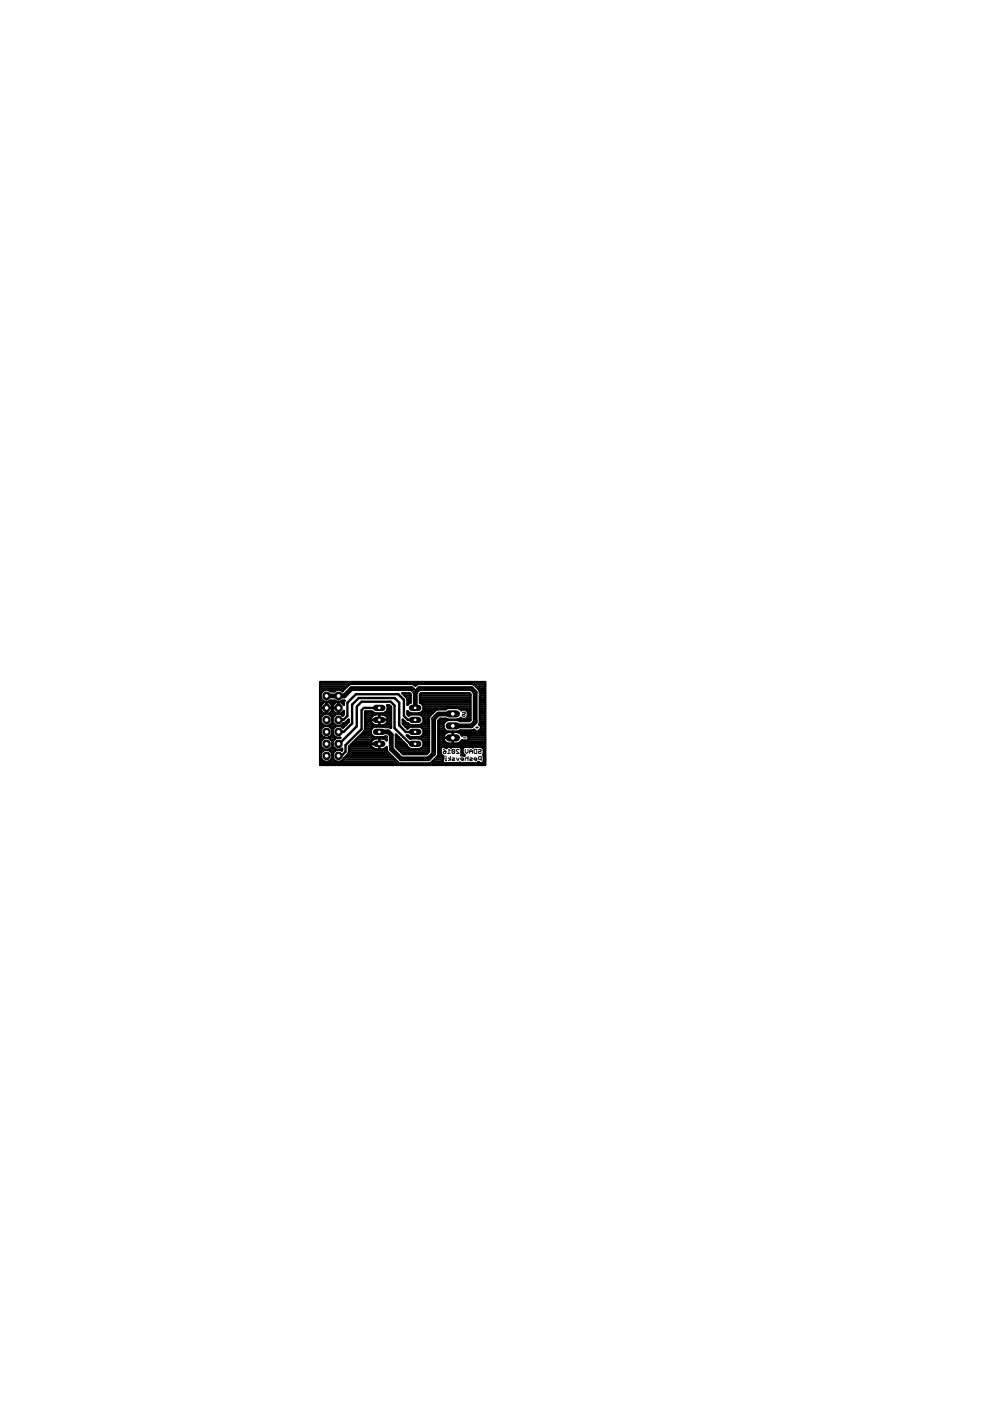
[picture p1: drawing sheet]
<svg xmlns="http://www.w3.org/2000/svg" width="210mm" height="297mm" viewBox="0 0 210 297" stroke-linecap="round" stroke-linejoin="round" font-family="sans-serif">
<g fill="none" stroke="#000" stroke-width=".21">
<path d="M94 158.9l.6 .4M94.1 159.3h.5v.3l-.5 .1-.1-.1zM94.9 159.7h.6M95.5 159.2l-.3-.3v.8M95.8 159l.2-.1 .4 .1v.6M95.8 159v.6l.2 .1 .4-.1M95.8 159l.6 .6M97.3 159l-.1-.1-.4 .1 .5 .7h-.5M98 151.2l.5-.2 .1 .3-.4 .1-.2 .3 .2 .2 .4-.2M98.3 156.4h.5M98.6 158.9v.6l.3 .2 .3-.2v-.6M99.6 159.3h.6"/>
<path d="M99.6 159.7v-.5l.3-.3 .3 .3v.5M100.5 159l.2-.1h.4v.8h-.4l-.2-.1zM100.9 154.2h.5M101.1 153.9v.6M101.5 159l.1-.1 .4 .1-.1 .3-.4 .2 .1 .2 .4-.1M94.4 161.3h.3M94.6 160.3v.1M94.7 160.7h-.1v.6M95.1 160.7l.4 .3-.4 .3M95.5 160.4v.9M95.8 160.7h.5l.1 .1-.1 .2-.5 .1 .2 .2h.4M96.8 160.7l.3 .6 .2-.6"/>
<path d="M98.3 161h-.6l.2-.3 .4 .1-.2 .5h-.2M99.2 160.4v.9M99.2 160.8l-.4-.1-.2 .1v.5M99.6 160.7h.4l.2 .1-.5 .2-.1 .1 .1 .2h.5M101.1 161h-.6l.2-.3 .4 .1v.3l-.4 .2M102 161h-.4l-.1-.2 .1-.4h.4v.9"/>
</g>
<path d="M88.1 146.8l-.9-.8h-12.7l-1.5 1.6h-3.8M88.1 146.8l.8-.8h11l.9 .8v6.3l-.9 .8h-3.9M88.1 146.8l-.1 3.3M96 151.4h-3.1l-1 1v7.4l-1.1 1.1h-5.8l-2-2.1v-3l-.7-.6h-1.9M96 151.4h.1" fill="none" stroke="#000" stroke-width="1"/>
<g fill="none" stroke="#000" stroke-width=".51">
<path d="M67.9 147h.1M67.9 144.6h35v17.6h-35zM67.9 148.9h5M67.9 152.6h.1M67.9 156.3h.7M67.9 154h.7M67.9 155.9h.3M67.9 159.6h.2M67.9 159.2h.6M67.9 158.7h.5M67.9 158.2h.1M67.9 157.8h.1"/>
<path d="M67.9 157.3h.1M67.9 156.8h.4M67.9 155.4h.1M67.9 154.9h.1M67.9 154.5h.2M67.9 153.5h.4M67.9 153.1h.1M67.9 152.1h.1M67.9 151.7h.5M67.9 151.2h.7M67.9 150.7h.2M67.9 150.3h.1"/>
<path d="M67.9 149.8h.1M67.9 149.3h.3M67.9 148.4h.4M67.9 147.9h.1M67.9 147.4h.1M67.9 146.5h.6M67.9 146h5.2M67.9 145.6h5.7M67.9 145.1h6.2M67.9 144.7h35M68 150.1h3.8M68 152.1v1l.7 .8h1l.8-.8"/>
<path d="M68 158.2l.7 .8M68.7 151.4h1M68.7 148.8l-.7 .8v1l.7 .8M68.7 156.4l-.7 .8v1M68.7 159l-.7 .7v1.1l.7 .7M68.7 151.4l-.7 .7M68.7 156.4h1M68.7 159h1M69.2 148.8v2.6M69.2 151.2h.1M69.2 150.7h.1M69.2 150.3h.1"/>
<path d="M69.2 149.8h.1M69.2 149.3h.1M69.7 148.8l.8 .8M69.7 151.4l.8 .7M69.7 156.4l.8 .8M69.7 159l.8 .7M69.8 156.3h1.4M69.8 154h1.3M69.9 159.2h1.2M69.9 151.2h1.2M70 146.5h1M70 158.7h1"/>
<path d="M70.1 151.7h.9M70.1 153.5h.8M70.1 156.8h.8M70.3 149.3h.4M70.3 155.9h.4M70.3 154.5h.4M70.4 150.7h.2M70.4 159.6h.2M70.5 150.6l-.8 .8M70.5 149.6v1M70.5 152.1v1M70.5 154.6v1.1"/>
<path d="M70.5 157.2v1M70.5 159.7v1.1M70.5 154.6l-.8-.7h-1l-.7 .7v1.1l.7 .7M70.5 155.7l-.8 .7M70.5 158.2l-.8 .8M70.5 152.6h.1M70.5 158.2h.1M70.5 157.8h.1M70.5 157.3h.1M70.5 155.4h.1M70.5 154.9h.1M70.5 153.1h.1"/>
<path d="M70.5 152.1h.1M70.5 150.3h.1M70.5 149.8h.1M70.5 155.7l.7 .7M70.5 158.2l.7 .8M70.5 150.6l.7 .8M71.2 151.4h1.1M71.2 148.8l-.7 .8M71.2 151.4l-.7 .7M71.2 159h1.1M71.2 156.4l-.7 .8M71.2 159l-.7 .7"/>
<path d="M71.8 148.8v2.6M71.8 151.2h.1M71.8 150.7h.1M71.8 150.3h.1M71.8 149.8h.1M71.8 149.3h.1M71.8 157.7h.1l3.7-3.7v-4.2l1.1-1h6.1l.9 .8v4.8l3.4 3.4 .9-.1M71.8 152.6h1.1l.8-.8v-2.8l1.8-1.8h9l1.1 1.2v3.4l.8 .8h1.6M71.8 155.2h1.1l1.8-1.8v-4l1.4-1.4h7.6l.9 1v4.8l1.4 1.4h2M72.2 156.4h-1M72.2 156.4h-.1M72.3 148.8l.6 .6v-.6"/>
<path d="M72.4 154h.6M72.5 151.2h.4M72.5 158.7v.4l-.2-.1zM72.5 146.5h.1M72.6 146.6l-.3-.3h-1.1l-.2 .3h-1l-.3-.3h-1l-.7 .7v1.1l.7 .7h1l.3-.3h1l.2 .3h1.1l.3-.3h.4l-.1 .3M72.6 146.6h.1M72.6 146.6l1.4-1.5 .4-.1h13l.7 .4 .5-.4h11.5l.4 .1 1.1 1.1 .1 .4v6.7l-.1 .3 .4 .4M72.6 151.7h.1M72.6 153.5h.8M72.8 149.3h.1M72.9 150.7v.8l-.3 .2-.3-.3zM73.4 153.1h.5"/>
<path d="M73.9 152.6h.1M73.9 153.1l-1.2 1.2-.4-.4h-1.1l-.7 .7M73.9 152.6l-1.6 1.3h-1.1l-.7-.8M73.9 152.6v.5M74 159.6h8.4M74 159.2h8M74 158.7h5.1M74.1 158.2h4.6M74.5 157.8h4.1M75 157.3h3.7M75.5 156.8h3.5M75.9 156.3h6.1"/>
<path d="M76.4 155.9h2.4M76.9 155.4h1.7M77.3 154.9h1.3M77.4 152.6h1.2M77.4 154h5.5M77.4 154.5h1.4M77.4 153.5h1.6M77.4 153.1h1.3M77.4 152.1h1.3M77.4 151.7h1.7M77.4 151.2h2M78.6 157.7h1.8"/>
<path d="M78.6 152.6h3.6M78.6 154.9v.5M78.6 155.4l.5 .7 .4 .2M78.7 157.2a1.23 1.23 0 0 0 .4 1.5M78.7 153.1a1.17 1.17 0 0 1 1-1.6h1.5a1.16 1.16 0 0 1 .9 1.6M78.7 153.1l.3 .4 .7 .3 1.8-.1 .6-.6M79.1 158.7l.6 .2h1.5l.5-.2M79.5 154l-.4 .2-.5 .7M80.4 150.1h-3.2l-.5 .5v4l-3.4 3.4v1.4l-.9 .9h-.6M80.4 151.5v2.3M80.4 156.5v2.4M80.4 152.6h.1"/>
<path d="M80.4 158.7h.1M80.4 158.2h.1M80.4 157.8h.1M80.4 157.3h.1M80.4 156.8h.1M80.4 153.5h.1M80.4 153.1h.1M80.4 152.1h.1M80.4 151.7h.1M81.3 156.3l.7-.1v.8M81.3 154l1.6 .3M81.4 151.2h1.5"/>
<path d="M81.7 158.7h.3M81.7 151.7h1.2M81.8 153.5h1.1M81.8 156.8h.2M82 158.5l-.3 .2M82 158.5h.1M82 158.5l.1 .8 2.1 2.2M82 157l-.7-.4-1.6-.1-.6 .2-.4 .5M82 150.7l-.7 .6h-1.8l-.7-.5h-1.3l-.2 4.2-3.3 3.3a2.14 2.14 0 0 1-1 2.5l-.7 .7M82 150.7l.2-.4-.1-.8h.4l.4 .4v4.4M82.1 150.7h.8M82.1 152.1h.8"/>
<path d="M82.1 153.1h.8M82.2 149.8h.6M82.2 152.6h.7M82.2 150.3h.7M82.9 154.3h.1M83.9 156.3h.7M83.9 155.9h.2M83.9 158.2h2.4M83.9 157.8h2.1M83.9 157.3h1.6M83.9 156.8h1.1M84.3 158.7h2.4"/>
<path d="M84.7 159.2h6.3M85.2 159.6h5.5M85.3 147h1.5l.3 .2v1.7l-.7 .5a2.02 2.02 0 0 0-1.1-2.4zM85.4 152.6h.1M85.4 152.6v.9l1 .9 .7-.4M85.4 153.1h.5M85.5 153.5h1.1M85.8 147.4h1.3M85.9 154h5.1M86.1 147.7h.1M86.2 147.9h.9M86.4 148.9h.7"/>
<path d="M86.4 151.2h.6M86.4 149.3h.1M86.4 148.4h.7M86.6 151.7h.1M86.7 156.3h4.3M86.7 158.7l.4 .2h1.8l.4-.2M87.1 156.3l-.8-.4 .7 .7 1.9-.1a1.19 1.19 0 0 1 .9 1 1.19 1.19 0 0 1-.5 1.2M87.7 145.1h.6M88.9 154l.4 .2 .5 .7M89 151.2h2.7M89 148.9h10.7M89 148.4h10.7"/>
<path d="M89 147.9h10.7M89 147.4h10.7M89.3 151.6a1.18 1.18 0 0 1 .5 1.3 1.18 1.18 0 0 1-.9 .9h-1.8l-.7-.5a1.21 1.21 0 0 1-1-.7M89.3 158.7h1.7M89.4 151.7h1.8M89.4 153.5h1.6M89.4 156.8h1.6M89.6 149.3h10.1M89.6 155.9h1.4M89.6 154.5h1.4M89.7 150.7a1.17 1.17 0 0 0-.7-1.7v-1.8l.3-.2h10.2l.2 .2v5.5l-.2 .2h-1.9l-.6-.3h-2a1.28 1.28 0 0 0-1 1.3 1.28 1.28 0 0 0 1 1.3h2l.6-.3h2.5l.4-.2M89.7 150.7l-.8 .6h-1.8l-.7-.5v.7l.2 .2 .5-.2h1.8l.4 .1"/>
<path d="M89.7 150.7h2.5M89.7 158.2h1.3M89.7 152.1h1.3M89.7 153.1h1.3M89.8 157.3h1.2M89.8 149.8h9.9M89.8 152.6h1.2M89.8 154.9v.5M89.8 155.4l-.5 .7-.4 .2M89.8 157.8h1.2M89.8 155.4h1.2M89.8 154.9h1.2"/>
<path d="M89.8 150.3h4.8M92.9 156.3h1.1M92.9 154h1.1M92.9 155.9h1.2M92.9 159.6h.5M92.9 159.2h.6M92.9 158.7h.5M92.9 158.2h10M92.9 157.8h10M92.9 157.3h1.4M92.9 156.8h1.1M92.9 155.4h1.6"/>
<path d="M92.9 154.9h1.6M92.9 154.5h1.2M92.9 153.5h1.1M92.9 153.1h1.4M93.2 152.6h6.5M93.5 159.2l-.1 .7a1.02 1.02 0 0 1 .6 1l-.2 .1v.5M94 156.4h2M94 156.3l.3 1M94.3 157.3l.9 .4h1.9l.6-.4M95 152.6l-.5-.2h-1.1l-.5 .4v7.2l-.1 .4-1.4 1.3-.4 .2h-6.1l-.7-.4M95.2 155.2a1.23 1.23 0 0 0-1.2 1.1M95.6 158.5l-.2-.2h-.4l-.3 .3-.7-.3-.4 .1-.3 .4 .2 .4"/>
<path d="M95.6 158.5h.1M96 156.3h.1M96 155.2v2.5M96 155.9h.1M96 157.3h.1M96 156.8h.1M96 155.4h.1M96.9 155.2l.6 .1 .5 .6M97 152.6l.7-.4 .3 .2h.7l.5-.4v-1.1l-.5-.5h-.7l-.2 .2-.8-.5h-2l-.6 .3h-1.6a4.2 4.2 0 0 0-1.8 1.8v7.2l-.6 .5h-4.9l-1.6-1.5v-2.7l2.3 2.3 .5 .7M97.4 150.3h2.3M97.5 155.4h5.4M97.5 154.9h3.2"/>
<path d="M97.7 157.3h5.2M97.8 158.7h.3M97.9 155.9h5M97.9 159.6h.2M97.9 159.2h.2M98.9 158.3h-.5l-.3 .3v1.1l.4 .5-.7-.1 .1-.1v-1.2l-.4-.5h-1.8l-.1 .2M98.9 158.3h.1M98.9 158.3h1.2l.2 .2 .1-.2h1.7l.5 .5v1.1l-.2 .1 .2 .2v1.3M99 150.7h.7M99 152.1h.7M99.1 155.9l.3 .3v.5l-.3 .3h-1.2l-.2 .3M99.2 151.7h.5"/>
<path d="M99.2 151.2h.5M99.3 156.8h3.6M99.4 156.3h3.5M100.4 145.1h2.5M100.5 154.7h.1M100.9 145.6h2M101.3 158.3h.1M101.4 146h1.5M101.5 154.9h1.4M101.6 153.5h1.3M101.7 146.5h1.2M101.7 147h1.2"/>
<path d="M101.7 148.9h1.2M101.7 152.6h1.2M101.7 153.1h1.2M101.7 152.1h1.2M101.7 151.7h1.2M101.7 151.2h1.2M101.7 150.7h1.2M101.7 150.3h1.2M101.7 149.8h1.2M101.7 149.3h1.2M101.7 148.4h1.2M101.7 147.9h1.2"/>
<path d="M101.7 147.4h1.2M102 154h.9M102 154.5l-.6 .6h-.5l-.4-.4M102 154v.5M102 154.5h.9M102.5 158.7h.4M102.6 159.6h.3M102.6 159.2h.3M67.9 161.5h16.3M67.9 162h35M67.9 161h.3M67.9 160.5h.1"/>
<path d="M67.9 160.1h.1M70.2 161h.6M70.5 160.8l-.8 .7M70.5 160.5h.1M70.5 160.1h.1M70.5 160.8l.7 .7M72.8 161h11M73.2 160.5h10.1M73.6 160.1h9.2M84.2 161.5h.1M91.7 161.5h2.1M92.1 161h1.8"/>
<path d="M92.6 160.5h1.4M92.9 160.1h.7M93.8 161.5l.4 .3h2.5l.3 .1M95.7 161.8l.1 .1M97.1 161.9h-.1M97.5 161.7l-.4 .2M97.5 161.7h.1M97.8 160.1h.7M98.4 161.8v.1M99.5 161.8v.1M100.4 161.8v.1M102.5 160.1h.4"/>
<path d="M102.6 161.5h.3M102.6 161.5l-.3 .3h-.5l-.3-.2-.3 .2h-3.6l-.1-.1M102.6 161h.3M102.6 160.5h.3"/>
</g>
<path d="M79.7 150.1h1.4" fill="none" stroke="#000" stroke-width="1.3"/>
<circle cx="80.4" cy="150.1" r=".4" fill="#fff" stroke="#000" stroke-width=".21"/>
<path d="M79.7 152.6h1.4" fill="none" stroke="#000" stroke-width="1.3"/>
<circle cx="80.4" cy="152.6" r=".4" fill="#fff" stroke="#000" stroke-width=".21"/>
<path d="M79.7 155.2h1.4" fill="none" stroke="#000" stroke-width="1.3"/>
<circle cx="80.4" cy="155.2" r=".4" fill="#fff" stroke="#000" stroke-width=".21"/>
<path d="M79.7 157.7h1.4" fill="none" stroke="#000" stroke-width="1.3"/>
<circle cx="80.4" cy="157.7" r=".4" fill="#fff" stroke="#000" stroke-width=".21"/>
<path d="M87.4 157.7h1.3" fill="none" stroke="#000" stroke-width="1.3"/>
<circle cx="88" cy="157.7" r=".4" fill="#fff" stroke="#000" stroke-width=".21"/>
<path d="M87.4 155.2h1.3" fill="none" stroke="#000" stroke-width="1.3"/>
<circle cx="88" cy="155.2" r=".4" fill="#fff" stroke="#000" stroke-width=".21"/>
<path d="M87.4 152.6h1.3" fill="none" stroke="#000" stroke-width="1.3"/>
<circle cx="88" cy="152.6" r=".4" fill="#fff" stroke="#000" stroke-width=".21"/>
<path d="M87.4 150.1h1.3" fill="none" stroke="#000" stroke-width="1.3"/>
<circle cx="88" cy="150.1" r=".4" fill="#fff" stroke="#000" stroke-width=".21"/>
<circle cx="71.8" cy="160.3" r=".83" fill="#000" stroke="#000" stroke-width=".21"/>
<circle cx="71.8" cy="160.3" r=".51" fill="#fff" stroke="#000" stroke-width=".21"/>
<circle cx="71.8" cy="157.7" r=".83" fill="#000" stroke="#000" stroke-width=".21"/>
<circle cx="71.8" cy="157.7" r=".51" fill="#fff" stroke="#000" stroke-width=".21"/>
<circle cx="71.8" cy="155.2" r=".83" fill="#000" stroke="#000" stroke-width=".21"/>
<circle cx="71.8" cy="155.2" r=".51" fill="#fff" stroke="#000" stroke-width=".21"/>
<circle cx="71.8" cy="152.6" r=".83" fill="#000" stroke="#000" stroke-width=".21"/>
<circle cx="71.8" cy="152.6" r=".51" fill="#fff" stroke="#000" stroke-width=".21"/>
<circle cx="71.8" cy="150.1" r=".83" fill="#000" stroke="#000" stroke-width=".21"/>
<circle cx="71.8" cy="150.1" r=".51" fill="#fff" stroke="#000" stroke-width=".21"/>
<circle cx="71.8" cy="147.6" r=".83" fill="#000" stroke="#000" stroke-width=".21"/>
<circle cx="71.8" cy="147.6" r=".51" fill="#fff" stroke="#000" stroke-width=".21"/>
<circle cx="69.2" cy="160.3" r=".83" fill="#000" stroke="#000" stroke-width=".21"/>
<circle cx="69.2" cy="160.3" r=".51" fill="#fff" stroke="#000" stroke-width=".21"/>
<circle cx="69.2" cy="157.7" r=".83" fill="#000" stroke="#000" stroke-width=".21"/>
<circle cx="69.2" cy="157.7" r=".51" fill="#fff" stroke="#000" stroke-width=".21"/>
<circle cx="69.2" cy="155.2" r=".83" fill="#000" stroke="#000" stroke-width=".21"/>
<circle cx="69.2" cy="155.2" r=".51" fill="#fff" stroke="#000" stroke-width=".21"/>
<circle cx="69.2" cy="152.6" r=".83" fill="#000" stroke="#000" stroke-width=".21"/>
<circle cx="69.2" cy="152.6" r=".51" fill="#fff" stroke="#000" stroke-width=".21"/>
<circle cx="69.2" cy="150.1" r=".83" fill="#000" stroke="#000" stroke-width=".21"/>
<circle cx="69.2" cy="150.1" r=".51" fill="#fff" stroke="#000" stroke-width=".21"/>
<circle cx="69.2" cy="147.6" r=".83" fill="#000" stroke="#000" stroke-width=".21"/>
<circle cx="69.2" cy="147.6" r=".51" fill="#fff" stroke="#000" stroke-width=".21"/>
<path d="M95.2 156.4h1.6" fill="none" stroke="#000" stroke-width="1.5"/>
<circle cx="96" cy="156.4" r=".51" fill="#fff" stroke="#000" stroke-width=".21"/>
<path d="M95.2 153.9h1.6" fill="none" stroke="#000" stroke-width="1.5"/>
<circle cx="96" cy="153.9" r=".51" fill="#fff" stroke="#000" stroke-width=".21"/>
<path d="M95.2 151.4h1.6" fill="none" stroke="#000" stroke-width="1.5"/>
<circle cx="96" cy="151.4" r=".51" fill="#fff" stroke="#000" stroke-width=".21"/>
</svg>
